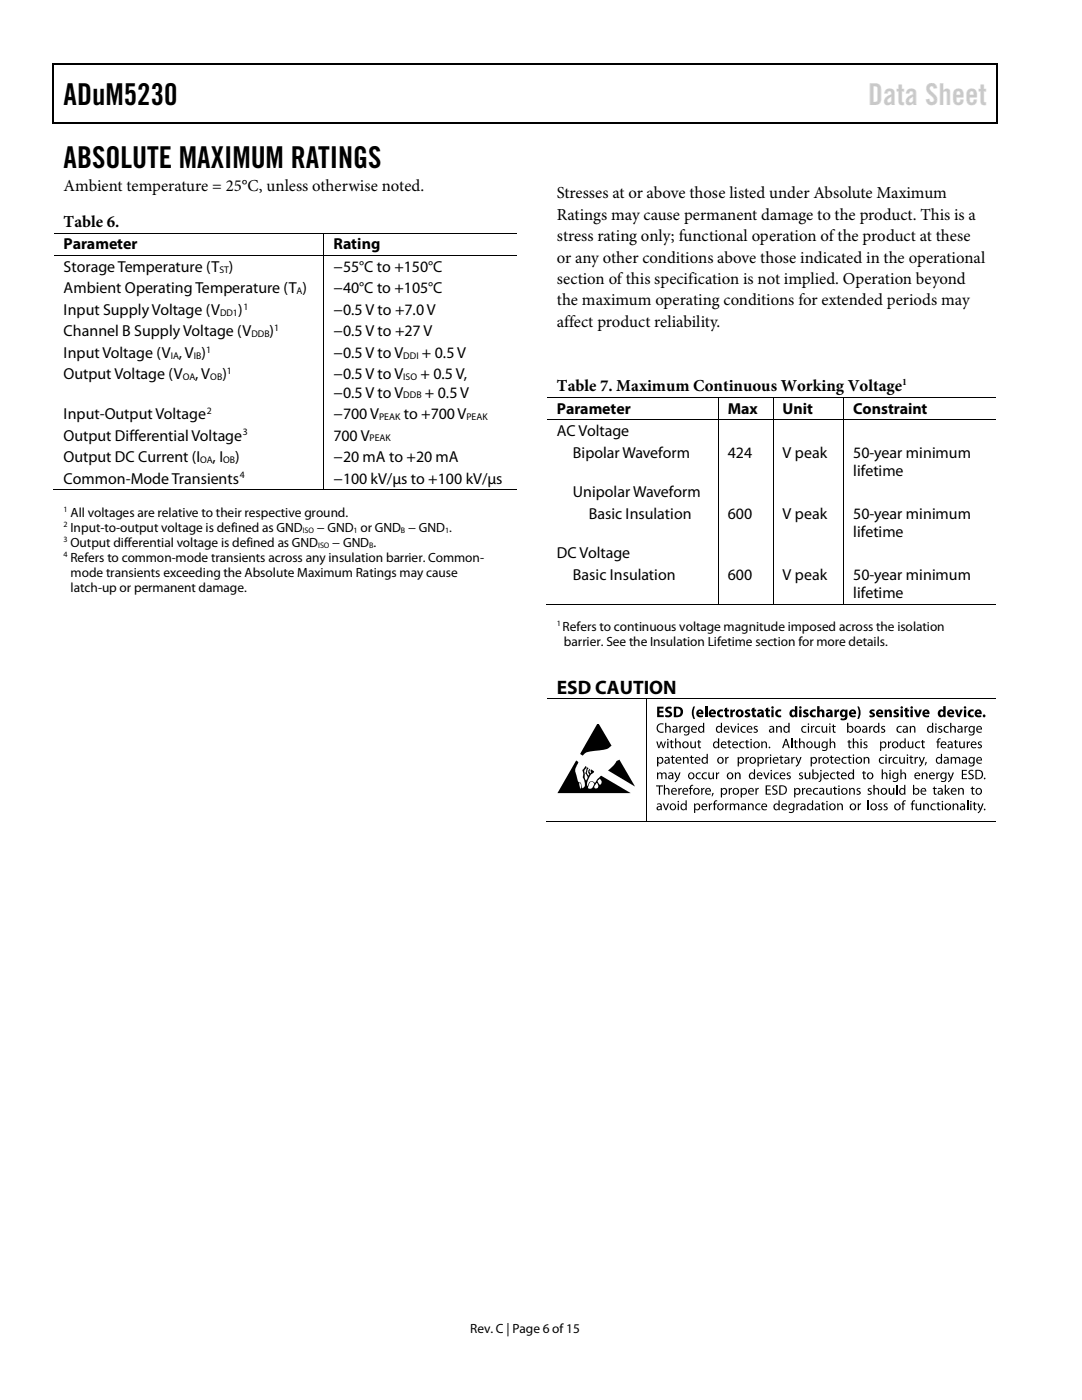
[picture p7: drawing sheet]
<svg xmlns="http://www.w3.org/2000/svg" width="216mm" height="279mm" viewBox="0 0 216 279" stroke-linecap="round" stroke-linejoin="round" font-family="sans-serif">
<defs><g id="words">
<g font-size="6">
<text x="12.7" y="20.9">ADuM5230</text>
<text x="12.7" y="33.6">ABSOLUTE MAXIMUM RATINGS</text>
</g>
<text font-size="6" fill="#cdcdcd" x="173.2" y="20.9">Data Sheet</text>
<text font-size="3.9" x="111.1" y="138.4">ESD CAUTION</text>
<g font-size="3.3">
<text x="12.7" y="38.1">Ambient temperature = 25°C, unless otherwise noted.</text>
<text x="111.1" y="39.5">Stresses at or above those listed under Absolute Maximum</text>
<text x="12.7" y="45.2">Table 6.</text>
<text x="111.1" y="43.8">Ratings may cause permanent damage to the product. This is a</text>
<text x="111.1" y="48.1">stress rating only; functional operation of the product at these</text>
<text x="111.1" y="52.4">or any other conditions above those indicated in the operational</text>
<text x="111.1" y="56.7">section of this specification is not implied. Operation beyond</text>
<text x="111.1" y="61">the maximum operating conditions for extended periods may</text>
<text x="111.1" y="65.2">affect product reliability.</text>
<text x="111.1" y="78">Table 7. Maximum Continuous Working Voltage</text>
</g>
<g font-size="3.2">
<text x="12.7" y="49.8">Parameter</text>
<text x="66.5" y="49.8">Rating</text>
<text x="12.7" y="54.3">Storage Temperature (T )</text>
<text x="12.7" y="58.5">Ambient Operating Temperature (T )</text>
<text x="66.5" y="54.3">−55°C to +150°C</text>
<text x="66.5" y="58.5">−40°C to +105°C</text>
<text x="12.7" y="62.9">Input Supply Voltage (V</text>
<text x="47.5" y="62.9">)</text>
<text x="66.5" y="62.9">−0.5V to +7.0V</text>
<text x="12.7" y="67.1">Channel B Supply Voltage (V</text>
<text x="12.7" y="71.5">Input Voltage (V , V )</text>
<text x="53.8" y="67.1">)</text>
<text x="66.5" y="67.1">−0.5V to +27V</text>
<text x="66.5" y="71.5">−0.5V to V</text>
<text x="84.2" y="71.5">+ 0.5V</text>
<text x="12.7" y="75.7">Output Voltage (V</text>
<text x="38.9" y="75.7">, V</text>
<text x="44.4" y="75.7">)</text>
<text x="66.5" y="75.7">−0.5V to V</text>
<text x="83.9" y="75.7">+ 0.5V,</text>
<text x="12.7" y="83.7">Input-Output Voltage</text>
<text x="66.5" y="79.3">−0.5 V to V</text>
<text x="66.5" y="83.7">−700V</text>
<text x="80.6" y="83.7">to +700 V</text>
<text x="84.8" y="79.3">+ 0.5V</text>
<text x="111.1" y="82.5">Parameter</text>
<text x="145.2" y="82.5">Max</text>
<text x="156.2" y="82.5">Unit</text>
<text x="170.3" y="82.5">Constraint</text>
<text x="12.7" y="87.9">Output DifferentialVoltage</text>
<text x="66.5" y="87.9">700 V</text>
<text x="111.1" y="87">AC Voltage</text>
<text x="12.7" y="92.2">Output DC Current (I</text>
<text x="42.4" y="92.2">, I</text>
<text x="46.9" y="92.2">)</text>
<text x="66.6" y="92.2">−20 mA to +20 mA</text>
<text x="114.3" y="91.4">Bipolar Waveform</text>
<text x="145.2" y="91.4">424</text>
<text x="156.2" y="91.4">V peak</text>
<text x="170.3" y="91.4">50-year minimum</text>
<text x="170.3" y="95">lifetime</text>
<text x="12.7" y="96.5">Common-Mode Transients</text>
<text x="66.5" y="96.5">−100 kV/µs to +100 kV/µs</text>
<text x="114.3" y="99.2">Unipolar Waveform</text>
<text x="117.5" y="103.5">Basic Insulation</text>
<text x="145.2" y="103.5">600</text>
<text x="156.2" y="103.5">V peak</text>
<text x="170.3" y="103.5">50-year minimum</text>
<text x="170.3" y="107.1">lifetime</text>
<text x="111.1" y="111.4">DC Voltage</text>
<text x="114.3" y="115.7">Basic Insulation</text>
<text x="145.2" y="115.7">600</text>
<text x="156.2" y="115.7">V peak</text>
<text x="170.3" y="115.7">50-year minimum</text>
<text x="170.3" y="119.3">lifetime</text>
</g>
<g font-size="2.7">
<text x="14.1" y="103.1">All voltages are relative to their respective ground.</text>
<text x="14.1" y="106.1">Input-to-output voltage is defined as GND</text>
<text x="63.2" y="106.1">− GND or GND − GND .</text>
<text x="14.1" y="109.1">Output differential voltage is defined as GND</text>
<text x="14.1" y="112.1">Refers to common-mode transients across any insulation barrier. Common-</text>
<text x="66.3" y="109.1">− GND .</text>
<text x="14.1" y="115.1">mode transients exceeding the Absolute Maximum Ratings may cause</text>
<text x="14.1" y="118.1">latch-up or permanent damage.</text>
<text x="112.3" y="125.9">Refers to continuous voltage magnitude imposed across the isolation</text>
<text x="112.5" y="128.9">barrier. See the Insulation Lifetime section for more details.</text>
<text x="93.8" y="266">Rev. C | Page 6 of15</text>
</g>
<g font-size="1.9">
<text x="43.8" y="54.4">ST</text>
<text x="59.2" y="58.7">A</text>
<text x="43.9" y="63">DD1</text>
<text x="48.6" y="61.8">1</text>
<text x="34.1" y="71.6">IA</text>
<text x="38.7" y="71.6">IB</text>
<text x="41.1" y="70.4">1</text>
<text x="50.2" y="67.3">DDB</text>
<text x="54.7" y="66.1">1</text>
<text x="80.5" y="71.6">DDI</text>
<text x="36.5" y="75.9">OA</text>
<text x="42" y="75.9">OB</text>
<text x="45.3" y="74.7">1</text>
<text x="80.5" y="75.9">ISO</text>
<text x="180" y="76.8">1</text>
<text x="41.3" y="82.6">2</text>
<text x="75.6" y="83.8">PEAK</text>
<text x="80.5" y="79.5">DDB</text>
<text x="93.1" y="83.8">PEAK</text>
<text x="48.5" y="86.9">3</text>
<text x="73.7" y="88.1">PEAK</text>
<text x="40" y="92.4">OA</text>
<text x="44.5" y="92.4">OB</text>
<text x="47.8" y="95.5">4</text>
</g>
<g font-size="1.6">
<text x="12.7" y="102.2">1</text>
<text x="12.7" y="105.2">2</text>
<text x="60.4" y="106.3">ISO</text>
<text x="70.6" y="106.3">1</text>
<text x="80" y="106.3">B</text>
<text x="88.8" y="106.3">1</text>
<text x="12.7" y="108.2">3</text>
<text x="12.7" y="111.2">4</text>
<text x="63.5" y="109.3">ISO</text>
<text x="73.7" y="109.3">B</text>
<text x="111.1" y="125">1</text>
</g>
</g></defs>
<g fill="#000">
<path d="M10.5 12.7h.3v1h-.3zM10.5 12.7h.3v.3h-.3zM133.3 12.7h.3v.3h-.3zM198.8 12.7h.2v1h-.2zM198.8 12.7h.2v.3h-.2zM10.5 24.4h.3v.2h-.3zM133.1 24.4h.2v.2h-.2zM198.8 24.4h.2v.2h-.2zM64.6 46.4h.1v.2h-.1zM64.6 51h.1v.1h-.1zM143.3 79.2h.1v.2h-.1zM154.2 79.2h.1v.2h-.1z"/>
<path d="M168.3 79.2h.2v.2h-.2zM64.6 97.7h.1v.2h-.1zM143.3 83.7h.1v.2h-.1zM154.2 83.7h.1v.2h-.1zM168.3 83.7h.2v.2h-.2zM128.8 139.4h.2v.2h-.2zM143.3 120.5h.1v.2h-.1zM154.2 120.5h.1v.2h-.1zM168.3 120.5h.2v.2h-.2zM119.3 144.5l2.7 4.3-.2 .2a3.7 3.7 0 0 1-2.7 .8l-.7 .1a2.23 2.23 0 0 0-2.1 .9l-.5-.3 2.9-5.2zM123 151.9l.6-.3 3.1 5.4-5.4-3.2 1.1-1zM131.1 154.2h.2v.2l.3-.2h.3l.2 .2 .3-.2h.4l.2 .5v.8h-.2l-.1-1-.2-.2-.3 .3v.9h-.3v-1l-.2-.2-.3 .3-.1 .9h-.2z"/>
<path d="M131.1 141h1.3v.4h-.8v.5h.8v.3h-.8v.5h.8v.4h-1.3zM131 148h.2l.3 1.1 .3-1.1h.2l.4 1.1 .3-1.1h.2l-.4 1.3h-.3l-.3-1.1-.3 1.1h-.2zM130.9 156.7h1.4v.3h-.6v1.6h-.2v-1.6h-.6zM131.3 144.6l.7-.3 .4 .1v.2a.76 .76 0 0 0-1.1 .7 .76 .76 0 0 0 1.1 .7v.2a.98 .98 0 0 1-1.2-.3 .98 .98 0 0 1 .1-1.3zM132.5 156.6h.2v.9l.4-.3 .4 .2 .1 1.2h-.3v-1l-.3-.2-.3 .3v.9h-.2zM132.7 144.3h.3v.8l.4-.2 .4 .2v1.1h-.2v-.9l-.3-.2-.3 .3v.8h-.3zM132.9 141.2l.6-.2 .5 .1-.1 .4h-.6l-.1 .1 .2 .2a.72 .72 0 0 1 .7 .9 .72 .72 0 0 1-1.1 .4l-.3-.1 .1-.4 .7 .1 .1-.2-.1-.2a.69 .69 0 0 1-.7-.3 .69 .69 0 0 1 .1-.8zM133.8 147.7h.3v.3h.3v.2h-.3v.9h.3l-.1 .2h-.3l-.1-.2-.1-.9h-.2v-.2h.2zM134.1 150.8h.2v.3h.3v.2h-.3v.9h.3l-.1 .2h-.2l-.2-.2v-.9h-.3v-.2h.3zM134.7 147.4h.2v.8l.5-.2 .4 .2v1.1h-.2v-.9l-.3-.3-.4 .4v.8h-.2zM134.5 154.2h.3l.4 1 .3-1h.3l-.7 1.6-.4 .3-.1-.2 .4-.4zM135.4 157.3h.2v.2l.4-.3v.3h-.2l-.2 .3v.8h-.2z"/>
<path d="M135.6 144.9h.2v.3l.4-.3v.2h-.2l-.2 .3v.8h-.2zM136.3 151.1h.2v.2l.1-.1a.49 .49 0 0 1 .7 .1l.1 1.1h-.2l-.1-1-.2-.2-.4 .3v.9h-.2zM137.8 156.7h.5v.1l-.3 .1-.1 .1v.3h.3v.2h-.3v1.1h-.2v-1.1h-.2v-.2h.2zM137.8 150.8h.3v.3h.3v.2h-.3v.9h.3v.2h-.2a.35 .35 0 0 1-.4-.4v-.7h-.2v-.2h.2zM138.4 141h.3a2.73 2.73 0 0 0 0 2.5 .71 .71 0 0 1-.6-.8v-.9zM137.7 148h.3v.9l.3 .2 .3-.2v-.9h.3v1.3h-.3v-.2v.1a.47 .47 0 0 1-.8-.1zM139.3 147.7h.2v.3h.4v.2h-.4l.1 .9h.3v.2h-.4l-.2-.2v-.9h-.2zM139 154.3l.5-.2 .3 .1v.2a.51 .51 0 0 0-.8 .5 .51 .51 0 0 0 .8 .4v.2a.7 .7 0 0 1-.9-.2 .7 .7 0 0 1 .1-1zM139.9 157.3h.2v.2l.5-.3v.3l-.4 .3v.8h-.3zM140.6 140.9h.5v2.2h-.5zM140.2 154.3l.5-.2 .4 .1-.1 .2a.51 .51 0 0 0-.7 .4 .51 .51 0 0 0 .7 .5l.1 .2a.71 .71 0 0 1-1-.2 .71 .71 0 0 1 .1-1zM142.1 158.3l.3-.1-.2 .7h-.2z"/>
<path d="M141.3 154.2h.3v.9l.3 .2 .3-.2v-.9h.3v1.3h-.2l-.1-.2-.1 .1a.47 .47 0 0 1-.7-.1zM142.8 154.2h.3v.2l.4-.3v.3h-.2l-.2 .3v.8h-.2zM143.3 141.8l.8-.2h.2l-.1 .4a.44 .44 0 0 0-.7 .4 .44 .44 0 0 0 .7 .3l.1 .4a.82 .82 0 0 1-1.1-.2 .82 .82 0 0 1 .1-1.1zM144.7 151.1h.2v.2l.5-.3v.3h-.3l-.1 .3v.8h-.3zM144.7 141.3l.4-.1v.4h.4v.4h-.4l.1 .7 .3 .1v.3h-.6l-.2-.2v-.9h-.2v-.4h.2zM145.4 157.3h.2v.2l.5-.3v.3l-.5 .3v.8h-.2zM145.3 147.7h.3v.3h.3v.2h-.3v.9h.3v.2l-.2 .1a.35 .35 0 0 1-.4-.5v-.7h-.2v-.2h.2zM145.7 141.6h.4v.3l.3-.3h.3v.4l-.3 .1-.2 .2v.8h-.5zM145.7 144.9h.3l.3 1.1 .4-1.1h.3l-.6 1.3h-.2zM146.6 154.2h.2l.1 .2v-.1a.5 .5 0 0 1 .8 .1l.1 1.1h-.3v-1l-.3-.2-.3 .3v.9h-.3zM147.7 148.2l.5-.2h.3v.2a.51 .51 0 0 0-.8 .5 .51 .51 0 0 0 .8 .4v.2a.7 .7 0 0 1-.9-.2 .7 .7 0 0 1 .1-.9zM148.8 141.7l.4-.1 .5 .1-.1 .3-.5-.1v.2a.56 .56 0 0 1 .6 .7 .56 .56 0 0 1-.8 .3h-.3l.1-.4 .4 .1 .2-.1-.5-.3a.43 .43 0 0 1 0-.7z"/>
<path d="M148.7 151.1h.3v.2l.2-.2 .2-.1v.3h-.2l-.2 .3v.8h-.2zM147.9 145.1l.6-.2h.3l-.1 .2a.51 .51 0 0 0-.7 .5 .51 .51 0 0 0 .7 .4l.1 .2a.71 .71 0 0 1-.9-.2 .71 .71 0 0 1 0-.9zM148.9 147.7h.2v.3h.4v.2h-.4l.1 .9h.3l-.1 .2h-.3l-.2-.2v-.9h-.2v-.2h.2zM150.4 145.1l.4-.2h.4l-.1 .2h-.4v.2l.2 .1a.41 .41 0 0 1 .3 .4 .41 .41 0 0 1-.2 .4l-.7-.1 .1-.1h.5v-.3l-.2-.1a.4 .4 0 0 1-.3-.5zM150.1 141.3l.5-.1v.4h.3v.4h-.3v.7l.3 .1v.3h-.5l-.3-.2v-.9h-.2v-.4h.2zM150.7 157.3h.2l.1 .2 .4-.3v.3h-.2l-.2 .3v.8h-.2zM151.9 148h.2v.2l.1-.1a.48 .48 0 0 1 .8 .1v1.1h-.2v-.9l-.3-.3-.3 .4v.8h-.3zM152.3 154.2h.3l.3 1.1 .4-1.1h.3l-.6 1.3h-.2zM152.7 151.1h.2v.2l.5-.3v.3h-.3l-.1 .3v.8h-.3zM152.8 141.3l.5-.1v.4h.3v.4h-.3v.7l.3 .1v.3h-.5l-.2-.2-.1-.9h-.2v-.4h.2zM153.4 149.1h.3v.2h-.3zM152.8 156.7h1v.2h-.8v.6h.7v.2h-.7v.7h.8v.2h-1z"/>
<path d="M154.2 157a.8 .8 0 0 1 .9-.2l-.1 .2h-.5a.27 .27 0 0 0-.2 .2 .27 .27 0 0 0 .2 .2 .64 .64 0 0 1 .6 .9 .64 .64 0 0 1-1.1 .2l.1-.2a.39 .39 0 0 0 .7 .1 .39 .39 0 0 0-.2-.6 .54 .54 0 0 1-.4-.8zM154.8 144.9h.3v.2l.1-.1a.49 .49 0 0 1 .7 .1l.1 1.1h-.2l-.1-.9-.3-.2-.3 .2v.9h-.2zM154.5 154.3l.6-.2 .3 .1-.1 .2a.51 .51 0 0 0-.7 .4 .51 .51 0 0 0 .7 .5l.1 .2a.71 .71 0 0 1-.9-.2 .71 .71 0 0 1 0-1zM154.9 141.8l.8-.2h.2l-.1 .4a.45 .45 0 0 0-.7 .4 .45 .45 0 0 0 .7 .3l.1 .4a.82 .82 0 0 1-1-.2 .82 .82 0 0 1 0-1.1zM155.7 150.8h.3v.3h.3v.2h-.3v.9h.3l-.1 .2h-.3l-.2-.2v-.9h-.2v-.2h.2zM157 154.3l.4-.2 .4 .1-.1 .2h-.4v.2l.2 .1a.4 .4 0 0 1 .3 .4 .4 .4 0 0 1-.2 .4l-.7-.1 .1-.1h.5v-.3l-.2-.1a.4 .4 0 0 1-.3-.6zM157.9 147.4h.2v1.9h-.2zM157.9 151.1h.2v.2l.5-.3v.3h-.3l-.1 .3-.1 .8h-.2zM158.6 147.7h.2v.3h.4v.2h-.4l.1 .9h.3v.2h-.4l-.2-.2v-.9h-.2v-.2h.2zM158.7 151.1h.3l.3 1 .4-1h.3l-.7 1.6-.5 .3v-.2a.45 .45 0 0 0 .4-.5zM159.4 147.4h.3v.8l.4-.2 .4 .2 .1 1.1h-.3v-.9l-.3-.3-.3 .3v.9h-.3zM159.5 154.3l.4-.2 .3 .1-.1 .2h-.4v.2l.2 .1a.41 .41 0 0 1 .3 .4 .41 .41 0 0 1-.2 .4l-.6-.1 .1-.1h.5v-.3l-.2-.1a.4 .4 0 0 1-.3-.6z"/>
<path d="M160 157.3h.2l.1 .2 .4-.3v.3h-.3l-.1 .3v.8h-.3zM160.4 141.7l.5-.1 .4 .1-.1 .3-.4-.1v.2a.56 .56 0 0 1 .6 .7 .56 .56 0 0 1-.9 .3h-.3l.1-.4 .4 .1 .2-.1-.5-.3a.43 .43 0 0 1 0-.7zM160.1 145.1l.5-.2h.3v.2a.51 .51 0 0 0-.8 .5 .51 .51 0 0 0 .8 .4v.2a.7 .7 0 0 1-.9-.2 .7 .7 0 0 1 .1-.9zM160.6 154.2h.2v.9l.3 .2 .3-.2v-.9h.3v1.3h-.2v-.2l-.1 .1a.47 .47 0 0 1-.8-.1zM161.8 144.9h.2l.1 .3 .4-.3v.2h-.2l-.2 .3v.8h-.3zM161.8 141.8l.8-.2h.2l-.1 .4a.45 .45 0 0 0-.7 .4 .45 .45 0 0 0 .7 .3l.1 .4a.82 .82 0 0 1-1.1-.2 .82 .82 0 0 1 .1-1.1zM163.1 140.9h.4v.9a.55 .55 0 0 1 .7-.2 .55 .55 0 0 1 .3 .6v.9h-.5v-1l-.2-.1-.3 .2v.9h-.4zM162.4 157.4l.5-.2 .3 .1v.2a.51 .51 0 0 0-.8 .5 .51 .51 0 0 0 .8 .4v.1a.71 .71 0 0 1-.9-.1 .71 .71 0 0 1 .1-1zM163.3 151.1h.2v.2l.5-.3v.3h-.3l-.1 .3v.8h-.3zM162.5 148h.2l.1 .9 .2 .2 .4-.2v-.9h.2v1.3h-.2v-.2l-.1 .1a.47 .47 0 0 1-.8-.1zM162.8 145.1l.5-.2h.4l-.1 .2a.51 .51 0 0 0-.7 .5 .51 .51 0 0 0 .7 .4l.1 .2a.7 .7 0 0 1-1-.2 .7 .7 0 0 1 .1-.9zM163.9 144.9h.3v.9l.3 .2 .3-.2v-.9h.3v1.3h-.2l-.1-.2-.1 .1a.46 .46 0 0 1-.7-.1z"/>
<path d="M165.6 147.4h.2v.8l.4-.2 .4 .2 .1 1.1h-.3v-.9l-.3-.3-.3 .4v.8h-.2zM164.8 157.3h.3v.9l.3 .2 .3-.3v-.8h.3v1.3h-.2l-.1-.2v.1a.46 .46 0 0 1-.8-.1zM165.8 150.8h.2v.3h.3v.2h-.3v.9h.3v.2h-.2a.35 .35 0 0 1-.3-.4v-.7h-.2v-.2h.2zM166.2 144.6h.2v.3h.4v.2h-.4l.1 .9h.2v.2h-.3l-.2-.2v-.9h-.2v-.2h.2zM166.5 141.6h.4v.3l.3-.3h.2v.4l-.2 .1-.2 .2v.8h-.5zM166.4 157h.3v.3h.3v.2h-.3v.9h.3v.2h-.4l-.2-.2v-.9h-.2zM165.8 154.3l.5-.2 .4 .1-.1 .2a.51 .51 0 0 0-.7 .5 .51 .51 0 0 0 .7 .4l.1 .2a.71 .71 0 0 1-1-.2 .71 .71 0 0 1 .1-1zM167 153.9h.3v.3h.3v.2h-.3v.9h.3l-.1 .2h-.3l-.1-.2-.1-.9h-.2v-.2h.2zM168.1 151.2l.5-.2 .4 .1-.1 .2a.51 .51 0 0 0-.8 .4 .51 .51 0 0 0 .8 .5v.2a.7 .7 0 0 1-.9-.2 .7 .7 0 0 1 .1-1zM169.4 157.3h.2l.1 .2 .1-.1a.48 .48 0 0 1 .7 0l.1 1.2h-.3v-1l-.3-.2-.3 .3v.9h-.3zM169.3 147.7h.2v.3h.4v.2h-.4l.1 .9h.3v.2h-.4l-.2-.2v-.9h-.2zM169.3 150.8h.3v.3h.3v.2h-.3v.9h.3l-.1 .2h-.3l-.2-.2v-.9h-.2v-.2h.2z"/>
<path d="M170.2 147.4h.2v.8l.4-.2 .4 .2 .1 1.1h-.2l-.1-.9-.3-.3-.3 .3v.9h-.2zM171 157.4l.4-.2 .3 .1-.1 .2h-.4v.2l.2 .1a.41 .41 0 0 1 .3 .4 .41 .41 0 0 1-.2 .4l-.6-.1v-.1h.4l.2-.2-.5-.4zM171 141a.71 .71 0 0 1 .7 .8v.9a.71 .71 0 0 1-.7 .8 2.73 2.73 0 0 0 0-2.5zM172.4 148.1l.3-.1h.4l-.1 .2h-.4v.2l.2 .1a.41 .41 0 0 1 .3 .4 .41 .41 0 0 1-.2 .4l-.6-.1v-.1h.5v-.3l-.2-.1a.4 .4 0 0 1-.2-.6zM172.3 151.1h.2l.1 .2v-.1a.5 .5 0 0 1 .8 .1l.1 1.1h-.3v-1l-.3-.2-.3 .3v.9h-.3zM172.2 153.9h.3v.3h.3v.2h-.3v.9h.3l-.1 .2h-.3l-.2-.2v-.9h-.2v-.2h.2zM173.1 159.7h.2v2h-.2zM173.2 157.4l.4-.2 .3 .1v.2h-.5v.2l.2 .1a.41 .41 0 0 1 .4 .4 .41 .41 0 0 1-.3 .4l-.6-.1 .1-.1h.3l.2-.2-.5-.4zM173.4 144.9h.3v.3l.4-.3v.2h-.2l-.2 .3v.8h-.3zM173.7 141.7l.4-.1 .4 .1v.3l-.5-.1v.2a.53 .53 0 0 1 .6 .6 .53 .53 0 0 1-.7 .5l-.4-.1v-.4l.4 .1 .2-.1-.4-.3a.42 .42 0 0 1 0-.7zM174.3 156.6h.2v.9l.5-.3 .3 .2 .1 1.2h-.2v-1l-.3-.2-.4 .3v.9h-.2zM175.9 145.1l.4-.2h.3l-.1 .2h-.4v.2l.2 .1a.41 .41 0 0 1 .3 .4 .41 .41 0 0 1-.2 .4l-.6-.1v-.1h.5l.1-.3-.2-.1a.39 .39 0 0 1-.3-.5z"/>
<path d="M175.9 153.5h.3v.9l.4-.3 .4 .3 .1 1.1h-.3v-1l-.3-.2-.3 .3v.9h-.3zM175.5 151.2l.6-.2 .3 .1-.1 .2a.51 .51 0 0 0-.7 .4 .51 .51 0 0 0 .7 .5l.1 .2a.7 .7 0 0 1-.9-.2 .7 .7 0 0 1 0-1zM176.5 141.6h.4v.2l.1-.1a.55 .55 0 0 1 .7-.1 .55 .55 0 0 1 .3 .6v.9h-.5v-1l-.2-.1-.3 .2v.9h-.5zM177.2 148h.2v.3l.4-.3v.2h-.2l-.2 .3v.8h-.2zM177.3 151.1h.2l.1 .2 .2-.2 .2-.1v.3h-.3l-.1 .3v.8h-.3zM178.5 141.7l.4-.1 .4 .1v.3l-.5-.1v.2a.53 .53 0 0 1 .6 .6 .53 .53 0 0 1-.7 .5l-.4-.1v-.4l.4 .1 .3-.1-.5-.3a.42 .42 0 0 1 0-.7zM177.3 157.3h.3v.9l.3 .2 .3-.3v-.8h.3v1.3h-.3v-.2l-.1 .1a.47 .47 0 0 1-.7-.1zM178.8 156.6h.3v2h-.3zM178.3 151.2l.5-.2 .3 .1v.2a.51 .51 0 0 0-.8 .4 .51 .51 0 0 0 .8 .5v.2a.7 .7 0 0 1-.9-.2 .7 .7 0 0 1 .1-1zM179.7 153.5h.2v.9l.4-.3 .4 .3 .1 1.1h-.3v-1l-.3-.2-.3 .3v.9h-.2zM179.1 145.1l.5-.2h.3v.2a.51 .51 0 0 0-.8 .5 .51 .51 0 0 0 .8 .4v.2a.71 .71 0 0 1-.9-.2 .71 .71 0 0 1 .1-.9zM179.4 151.1h.3v.9l.3 .2 .3-.2v-.9h.2l.1 1.3h-.2l-.1-.2-.1 .1a.46 .46 0 0 1-.7-.1z"/>
<path d="M180.6 141.3l.5-.1v.4h.3v.4h-.3v.7l.3 .1v.3h-.5l-.2-.2-.1-.9h-.2v-.4h.2zM181.5 144.9h.2l.1 .2v-.1a.48 .48 0 0 1 .8 .1l.1 1.1h-.3v-.9l-.3-.2-.3 .3v.8h-.3zM181.6 150.8h.3v.3h.3v.2h-.3v.9h.3v.2h-.3l-.2-.2-.1-.9h-.1zM181.1 148h.3v.9l.3 .2 .3-.2v-.9h.2v1.3h-.2v-.2l-.1 .1a.46 .46 0 0 1-.7-.1zM182.5 151.1h.2v.2l.5-.3v.3h-.3l-.1 .3-.1 .8h-.2zM182.4 141.6h.5l.3 1.1 .3-1.1h.5l-.6 1.5h-.5zM183.3 151.1h.3l.3 1 .4-1h.3l-.7 1.6-.5 .3v-.2a.45 .45 0 0 0 .4-.5zM182.7 148.2l.6-.2h.3l-.1 .2a.51 .51 0 0 0-.7 .5 .51 .51 0 0 0 .8 .4v.2a.71 .71 0 0 1-.9-.2 .71 .71 0 0 1 0-.9zM183.9 154.2h.2v.2l.1-.1a.49 .49 0 0 1 .8 .1l.1 1.1h-.3v-1l-.3-.2-.3 .3v.9h-.3zM184 147.7h.2v.3h.4v.2h-.4v.9h.3l.1 .2-.3 .1a.35 .35 0 0 1-.3-.5v-.7h-.2v-.2h.2zM184.7 152.1h.2l-.2 .6h-.2zM186.3 157h.3v.3h.3v.2h-.3v.9h.3v.2h-.4l-.2-.2v-.9h-.2z"/>
<path d="M186.8 154.2h.2l.1 .2 .4-.3v.3h-.2l-.2 .3v.8h-.3zM187.2 147.5l.5-.1v.2h-.3l-.1 .1v.3h.3v.2h-.3v1.1h-.3v-1.1h-.2v-.2h.2zM187.3 145.1l.4-.2h.3l-.1 .2h-.4v.2l.2 .1a.41 .41 0 0 1 .3 .4 .41 .41 0 0 1-.2 .4l-.6-.1v-.1h.5l.1-.3-.2-.1a.39 .39 0 0 1-.3-.5zM188.5 156.6h.3v1.3l.5-.6h.2l-.5 .5 .6 .8h-.3l-.4-.6-.1 .1v.5h-.3zM188.5 145.1l.5-.2h.3v.2a.51 .51 0 0 0-.8 .5 .51 .51 0 0 0 .8 .4v.2a.71 .71 0 0 1-.9-.2 .71 .71 0 0 1 .1-.9zM189.1 154.2h.3l.3 1 .4-1h.2l-.5 1.3-.6 .6v-.2l.4-.4zM189.6 144.3h.2v.8l.5-.2 .4 .2v1.1h-.2v-.9l-.3-.2-.4 .3v.8h-.2zM189.7 151.1h.2v.2l.3-.2h.3l.2 .2 .3-.2h.4l.2 .5v.8h-.2l-.1-1-.2-.2-.3 .3v.9h-.3v-1l-.2-.2-.4 .3v.9h-.2zM190.5 147.7h.3v.3h.3v.2h-.3v.9h.3v.2h-.4l-.1-.2-.1-.9h-.2v-.2h.2zM190.5 141.6h.5l.3 1.1 .3-1.1h.5l-.6 1.5h-.4zM191.2 157.3h.2v.2l.1-.1a.5 .5 0 0 1 .7 0l.1 1.2h-.2l-.1-1-.2-.2-.4 .3v.9h-.2zM192.4 144.9h.3v.3l.4-.3v.2l-.4 .3v.8h-.2z"/>
<path d="M191.4 148h.2v.9l.3 .2 .4-.2v-.9h.2v1.3h-.2v-.2l-.1 .1a.46 .46 0 0 1-.7-.1zM191.9 153.6h1v.2h-.7v.6h.7v.2h-.7v.7h.8v.2h-1.1zM192.9 148h.2v.3l.5-.3v.2h-.3l-.1 .3-.1 .8h-.2zM193 159.7h.2v2h-.2zM193.3 153.9a.77 .77 0 0 1 .9-.2v.2l-.4-.1-.3 .2 .1 .4a.64 .64 0 0 1 .7 .8 .64 .64 0 0 1-1.1 .2l.1-.2a.39 .39 0 0 0 .6 .1 .39 .39 0 0 0-.2-.6 .53 .53 0 0 1-.4-.8zM193.9 157h.2v.3h.4v.2h-.4l.1 .9h.3l-.1 .2h-.3l-.2-.2v-.9h-.2v-.2h.2zM193.3 141.8l.3-.2h.5h.2l-.1 .4a.44 .44 0 0 0-.6 .4 .44 .44 0 0 0 .6 .3l.1 .4a.82 .82 0 0 1-1-.2 .82 .82 0 0 1 0-1.1zM195.2 148.1l.4-.1h.3l-.1 .2h-.4v.2l.2 .1a.41 .41 0 0 1 .3 .4 .41 .41 0 0 1-.2 .4l-.6-.1v-.1l.4 .1 .2-.2-.6-.5zM196.4 155.2h.2v.3h-.2zM128.8 163.9h.2v.1h-.2zM132.2 160.4h.3l.4 1 .4-1h.2l-.5 1.3h-.2zM141.4 160.4h.2l.1 .2 .4-.3v.3h-.2l-.2 .3v.8h-.3z"/>
<path d="M142.6 159.8h.5v.1l-.3 .1-.1 .1v.3h.3v.1h-.3v1.2h-.3v-1.2h-.1v-.1h.1zM144.7 160.4h.2v.2l.2-.2 .3-.1v.3h-.3l-.1 .3v.8h-.3zM145.6 160.4h.2v.2l.3-.2h.3l.2 .2 .3-.2h.4l.2 .5v.8h-.2v-1l-.3-.2-.3 .2v1h-.3v-1l-.2-.2-.3 .3v.9h-.3zM149.2 160.4h.3v.2l.1-.1a.49 .49 0 0 1 .7 0l.1 1.2h-.3v-1l-.3-.2-.3 .3v.9h-.3zM150.9 160.5l.5-.2 .3 .1v.2a.51 .51 0 0 0-.8 .4 .51 .51 0 0 0 .8 .5v.1a.7 .7 0 0 1-.9-.1 .7 .7 0 0 1 .1-1zM158.9 160.4h.2v.2l.2-.2 .3-.1v.3h-.3l-.2 .3v.8h-.2zM164 160.1h.3v.3h.3v.1h-.3v.9l.3 .1-.1 .2h-.3l-.1-.2-.1-1h-.2v-.1h.2zM167 160.4h.3v.2l.1-.1a.5 .5 0 0 1 .7 0l.1 1.2h-.3v-1l-.3-.2-.3 .3v.9h-.2zM171.2 160.4h.2v.2l.4-.3v.3h-.2l-.2 .3v.8h-.2zM175.3 160.5l.4-.2 .3 .1v.2h-.5v.2l.2 .1a.4 .4 0 0 1 .4 .3 .4 .4 0 0 1-.3 .5l-.6-.1v-.2l.6 .1v-.3l-.2-.1a.4 .4 0 0 1-.3-.6zM176.4 160.5l.4-.2 .3 .1-.1 .2h-.4v.2l.2 .1a.41 .41 0 0 1 .3 .3 .41 .41 0 0 1-.2 .5l-.6-.1v-.2l.6 .1v-.3l-.2-.1a.4 .4 0 0 1-.3-.6zM180.2 159.8h.5v.1l-.3 .1-.1 .1v.3h.3v.1h-.3v1.2h-.3v-1.2h-.1v-.1h.1z"/>
<path d="M182.1 159.8h.5v.1l-.3 .1-.1 .1v.3h.3v.1h-.3v1.2h-.3v-1.2h-.2v-.1h.2zM182.7 160.4h.2l.1 .9 .2 .2 .4-.3v-.8h.2v1.3h-.2v-.2l-.1 .1a.46 .46 0 0 1-.7-.1zM184.2 160.4h.2v.2l.1-.1a.48 .48 0 0 1 .8 0v1.2h-.2v-1l-.3-.2-.3 .3v.9h-.3zM185.8 160.5l.6-.2 .3 .1-.1 .2a.51 .51 0 0 0-.7 .4 .51 .51 0 0 0 .8 .5v.1a.71 .71 0 0 1-.9-.1 .71 .71 0 0 1 0-1zM187.1 160.1h.2v.3h.4v.1h-.4v.9l.3 .1 .1 .2h-.3a.35 .35 0 0 1-.3-.4v-.8h-.2v-.1h.2zM190.1 160.4h.2v.2l.1-.1a.48 .48 0 0 1 .7 0l.1 1.2h-.2v-1l-.3-.2-.4 .3v.9h-.2zM194.3 160.1h.2v.3h.4v.1h-.4l.1 .9 .3 .1v.2h-.4l-.2-.2v-1h-.2v-.1h.2zM195 160.4h.3l.3 1 .4-1h.3l-.6 1.3-.5 .6-.1-.2 .4-.5zM196.4 161.4h.2v.3h-.2z"/>
<path d="M115 151.8l-3.8 6.5h14.6l-5.9-3.5-.7 .7-.5 .8-.1-.2a.71 .71 0 0 0-.8-.1 .71 .71 0 0 0-.5 .6l-.1 .3a2.83 2.83 0 0 1 1.3-2.7v-.3l-.6-.3v.6l-.1 .2-.2-.4 .1-.6-.3 .3v.5l.2 .3-.2 .3-.1-.2a.65 .65 0 0 1-.1-.9l.3-.4-.3-.1-.4 1 .2 .4a.7 .7 0 0 1-.1 1.1l-.2-.3v-1a.8 .8 0 0 1 .3-1.1l.1-.2-.3-.2-.6 .8 .2 .7-.1 .8 .3 .7a1.02 1.02 0 0 1-.4 1.4l-.4-1.1a.79 .79 0 0 1-.7-1l-.1-.4a2.11 2.11 0 0 1 .3-2.4 .42 .42 0 0 0-.3-.6zM115.6 156.3h.2l.1 .3 .1 .6-.2 .2zM117.8 156a.58 .58 0 0 1 .7 .4 .58 .58 0 0 1-.2 .7 .6 .6 0 0 1-1 .1l.2-.6zM119 156.3a.51 .51 0 0 1 .4 .7 .51 .51 0 0 1-.8 .2zM119.3 155.7l.4-.3a.68 .68 0 0 1 0 1.2l-.5-.7z"/>
<path d="M131.1 151.1h.2v.2a.61 .61 0 0 1 .9-.1 .61 .61 0 0 1 .1 .8 .54 .54 0 0 1-.4 .4 .54 .54 0 0 1-.5-.2v.8h-.3zM131.4 151.4a.49 .49 0 0 0 0 .6 .49 .49 0 0 0 .5 .2 .5 .5 0 0 0 .2-.6 .5 .5 0 0 0-.5-.3z"/>
<path d="M133.1 147.6a.15 .15 0 0 1 .3 0 .15 .15 0 0 1-.3 0zM133.1 148h.3v1.3h-.3z"/>
<path d="M132.7 151.2l.4-.2 .5 .3v1.1h-.2v-.1a.43 .43 0 0 1-.6 0 .43 .43 0 0 1 0-.6l.6-.1-.1-.2a.41 .41 0 0 0-.6-.1zM132.9 151.8v.4h.4l.1-.2v-.3z"/>
<path d="M134.1 157.4a.57 .57 0 0 1 .7-.1 .57 .57 0 0 1 .3 .7h-1a.53 .53 0 0 0 .9 .4v.1a.73 .73 0 0 1-.9-.1 .73 .73 0 0 1 0-1zM134.3 157.5l-.2 .3h.7l-.1-.3z"/>
<path d="M133.4 154.2l.4-.1 .5 .3 .1 1.1h-.3v-.2a.43 .43 0 0 1-.6 .2 .43 .43 0 0 1 0-.7l.6-.1v-.2a.41 .41 0 0 0-.6-.1zM133.6 154.9v.4h.4l.1-.2v-.3z"/>
<path d="M134.4 141.1a1.51 1.51 0 0 1 1.9 .6 1.24 1.24 0 0 1-1.7 1.4h-.2zM134.9 141.4v1.4a.71 .71 0 0 0 .9-.7 .71 .71 0 0 0-.9-.7z"/>
<path d="M135 151.3a.58 .58 0 0 1 .7-.2 .58 .58 0 0 1 .3 .7h-1l.3 .4h.6v.2a.73 .73 0 0 1-.9-.2 .73 .73 0 0 1 0-.9zM135.2 151.3l-.2 .3h.7l-.1-.3z"/>
<path d="M134.2 145l.2-.1a.57 .57 0 0 1 .8 .5v.8h-.2v-.1a.43 .43 0 0 1-.7 .1 .43 .43 0 0 1 0-.7l.6-.1v-.2a.41 .41 0 0 0-.6-.1zM134.5 145.7l-.1 .3h.4l.1-.2v-.3z"/>
<path d="M136.3 157.4a.58 .58 0 0 1 .7-.1 .58 .58 0 0 1 .3 .7h-.9l.2 .4h.6v.1a.73 .73 0 0 1-.9-.1 .73 .73 0 0 1 0-1zM136.6 157.5l-.2 .3h.7l-.1-.3z"/>
<path d="M136.1 148.7a.7 .7 0 0 1 1.4 0 .7 .7 0 0 1-1.4 0zM136.6 148.2a.5 .5 0 0 0-.2 .6 .5 .5 0 0 0 .6 .3 .49 .49 0 0 0 .2-.6 .49 .49 0 0 0-.6-.3z"/>
<path d="M136 160.5l.4-.2 .4 .2v-.8h.2v2h-.2v-.2a.61 .61 0 0 1-.8 .1 .61 .61 0 0 1-.2-.9zM136.2 160.6a.5 .5 0 0 0-.2 .6 .5 .5 0 0 0 .6 .3 .49 .49 0 0 0 .2-.6 .49 .49 0 0 0-.6-.3z"/>
<path d="M136.5 145a.52 .52 0 0 1 .9 .1v-.2h.2v.3a1.65 1.65 0 0 1-.2 1.4l-.5 .2-.4-.1v-.2l.2 .1a.47 .47 0 0 0 .5-.1 .47 .47 0 0 0 .2-.5 .63 .63 0 0 1-1 0 .63 .63 0 0 1 .1-1zM136.8 145.1a.49 .49 0 0 0-.2 .6 .49 .49 0 0 0 .5 .3 .48 .48 0 0 0 .2-.6 .48 .48 0 0 0-.5-.3z"/>
<path d="M137.3 154.9a.69 .69 0 0 1 1.3 0 .69 .69 0 0 1-1.3 0zM137.7 154.4a.5 .5 0 0 0-.2 .6 .5 .5 0 0 0 .6 .3 .49 .49 0 0 0 .2-.7 .49 .49 0 0 0-.6-.2z"/>
<path d="M138.1 145.1a.57 .57 0 0 1 .7-.2 .57 .57 0 0 1 .3 .7h-1l.3 .4h.5l.1 .2a.73 .73 0 0 1-1-.2 .73 .73 0 0 1 .1-.9zM138.3 145.1l-.2 .3h.7l-.1-.3z"/>
<path d="M138.8 151.3a.57 .57 0 0 1 .7-.2 .57 .57 0 0 1 .3 .7h-1l.3 .4h.6v.2a.73 .73 0 0 1-.9-.2 .73 .73 0 0 1 0-.9zM139 151.3l-.2 .3h.7l-.1-.3z"/>
<path d="M138.3 157.9a.7 .7 0 0 1 1.4 0 .7 .7 0 0 1-1.4 0zM138.7 157.5a.5 .5 0 0 0-.1 .6 .5 .5 0 0 0 .6 .3 .49 .49 0 0 0 .1-.7 .49 .49 0 0 0-.6-.2z"/>
<path d="M139.1 141.8a.72 .72 0 0 1 .9-.1 .72 .72 0 0 1 .3 .8h-.9a.54 .54 0 0 0 .8 .2l.1 .4a.86 .86 0 0 1-1.1-.2 .86 .86 0 0 1-.1-1.1zM139.5 141.9l-.1 .3h.5l-.1-.3z"/>
<path d="M139.5 145.1l.4-.2 .4 .2v-.8h.2v1.9h-.2v-.2a.61 .61 0 0 1-.8 .1 .61 .61 0 0 1-.2-.8zM139.7 145.1a.5 .5 0 0 0-.2 .6 .5 .5 0 0 0 .6 .3l.1-.1a.49 .49 0 0 0 .1-.6 .49 .49 0 0 0-.6-.2z"/>
<path d="M140.9 157.4a.57 .57 0 0 1 .7-.1 .57 .57 0 0 1 .3 .7h-1l.3 .4h.5l.1 .1a.73 .73 0 0 1-1-.1 .73 .73 0 0 1 .1-1zM141.1 157.5l-.2 .3h.7l-.1-.3z"/>
<path d="M140.2 151.2l.4-.2 .4 .2v-.8h.2v2h-.2v-.2a.61 .61 0 0 1-.8 .1 .61 .61 0 0 1-.2-.8zM140.4 151.3a.5 .5 0 0 0-.2 .6 .5 .5 0 0 0 .6 .3 .49 .49 0 0 0 .2-.6 .49 .49 0 0 0-.6-.3z"/>
<path d="M141.6 141.8a.72 .72 0 0 1 .9-.1 .72 .72 0 0 1 .3 .8h-.9l.2 .3 .6-.1 .1 .4a.86 .86 0 0 1-1.1-.2 .86 .86 0 0 1-.1-1.1zM142 141.9l-.1 .3h.5l-.1-.3z"/>
<path d="M142.4 148.1l.4-.1 .5 .1v-.7h.2v1.9h-.2v-.2a.61 .61 0 0 1-.9 .1 .61 .61 0 0 1-.1-.8zM142.7 148.2a.5 .5 0 0 0-.2 .6 .5 .5 0 0 0 .6 .3 .5 .5 0 0 0 .1-.6 .5 .5 0 0 0-.5-.3z"/>
<path d="M143.1 151.8a.7 .7 0 0 1 1.4 0 .7 .7 0 0 1-1.4 0zM143.5 151.3a.49 .49 0 0 0-.1 .6 .49 .49 0 0 0 .6 .3 .49 .49 0 0 0 .1-.6 .49 .49 0 0 0-.6-.3z"/>
<path d="M143.8 157.3h.3v.2a.63 .63 0 0 1 .8 0 .63 .63 0 0 1 0 .9 .63 .63 0 0 1-.8 0v.7h-.3zM144.2 157.6a.44 .44 0 0 0 0 .6 .44 .44 0 0 0 .6 0 .48 .48 0 0 0 0-.5 .48 .48 0 0 0-.5-.2z"/>
<path d="M144 148.2a.57 .57 0 0 1 .7-.2 .57 .57 0 0 1 .3 .7h-.9l.2 .4h.6v.2a.73 .73 0 0 1-.9-.2 .73 .73 0 0 1 0-.9zM144.2 148.2l-.1 .3h.7l-.2-.3z"/>
<path d="M143 145.1l.4-.2 .4 .2v-.8h.3v1.9h-.2v-.2a.61 .61 0 0 1-.9 .1 .61 .61 0 0 1-.1-.8zM143.3 145.1a.5 .5 0 0 0-.2 .6 .5 .5 0 0 0 .5 .3 .5 .5 0 0 0 .2-.6 .5 .5 0 0 0-.5-.3z"/>
<path d="M144.6 145.1a.57 .57 0 0 1 .7-.2 .57 .57 0 0 1 .3 .7h-1l.3 .4h.6v.2a.73 .73 0 0 1-1-.2 .73 .73 0 0 1 .1-.9zM144.8 145.1l-.2 .3h.7l-.1-.3z"/>
<path d="M145 154.8a.7 .7 0 0 1 1.4 0 .7 .7 0 0 1-1.4 0zM145.4 154.4a.5 .5 0 0 0-.1 .6 .5 .5 0 0 0 .6 .3 .49 .49 0 0 0 .2-.7 .49 .49 0 0 0-.7-.2z"/>
<path d="M146.3 148.2a.57 .57 0 0 1 .7-.2 .57 .57 0 0 1 .3 .7h-1a.53 .53 0 0 0 .9 .4v.2a.73 .73 0 0 1-1-.2 .73 .73 0 0 1 .1-.9zM146.5 148.2l-.2 .3h.7l-.1-.3z"/>
<path d="M146.2 157.9a.69 .69 0 0 1 1.3 0 .69 .69 0 0 1-1.3 0zM146.6 157.5a.5 .5 0 0 0-.2 .6 .5 .5 0 0 0 .6 .3 .5 .5 0 0 0 .2-.7 .5 .5 0 0 0-.6-.2z"/>
<path d="M147.2 151.1h.2v.2a.62 .62 0 0 1 .9-.1 .62 .62 0 0 1 .1 .8 .56 .56 0 0 1-1 .2v.8h-.2zM147.5 151.4a.49 .49 0 0 0 0 .6 .49 .49 0 0 0 .5 .2 .5 .5 0 0 0 .2-.6 .5 .5 0 0 0-.5-.3z"/>
<path d="M147.2 144.4h.2v.2h-.2zM147.2 144.9h.2v1.3h-.2z"/>
<path d="M146.8 142.4a.81 .81 0 0 1 1.6 0 .81 .81 0 0 1-1.6 0zM147.4 142l-.1 .2a.47 .47 0 0 0 .3 .6 .43 .43 0 0 0 .3-.5 .43 .43 0 0 0-.5-.3z"/>
<path d="M147.8 157.3h.2v.2a.61 .61 0 0 1 .9-.1 .61 .61 0 0 1 .1 .8 .55 .55 0 0 1-.4 .4 .55 .55 0 0 1-.6-.2v.7h-.2zM148.1 157.6a.49 .49 0 0 0 0 .5 .49 .49 0 0 0 .5 .3 .5 .5 0 0 0 .2-.6 .5 .5 0 0 0-.5-.3z"/>
<path d="M149.1 145.1a.57 .57 0 0 1 .7-.2 .57 .57 0 0 1 .3 .7h-.9l.2 .4h.6l.1 .2a.73 .73 0 0 1-1-.2 .73 .73 0 0 1 0-.9zM149.4 145.1l-.2 .3h.7l-.1-.3z"/>
<path d="M149.4 157.4a.57 .57 0 0 1 .7-.1 .57 .57 0 0 1 .3 .7h-.9l.2 .4h.6l.1 .1a.73 .73 0 0 1-1-.1 .73 .73 0 0 1 0-1zM149.7 157.5l-.2 .3h.7l-.1-.3z"/>
<path d="M149.7 147.6a.15 .15 0 0 1 .3 0 .15 .15 0 0 1-.3 0zM149.8 148h.2v1.3h-.2z"/>
<path d="M149.5 151.8a.7 .7 0 0 1 1.4 0 .7 .7 0 0 1-1.4 0zM150 151.3a.5 .5 0 0 0-.2 .6 .5 .5 0 0 0 .6 .3 .49 .49 0 0 0 .2-.7 .49 .49 0 0 0-.6-.2z"/>
<path d="M149.6 154.3l.4-.2 .4 .2v-.8h.3v2h-.2l-.1-.2a.61 .61 0 0 1-.8 .1 .61 .61 0 0 1-.1-.8zM149.9 154.4a.5 .5 0 0 0-.2 .6 .5 .5 0 0 0 .5 .3 .5 .5 0 0 0 .2-.6 .5 .5 0 0 0-.5-.3z"/>
<path d="M150.3 148.7a.7 .7 0 0 1 1.4 0 .7 .7 0 0 1-1.4 0zM150.7 148.2a.5 .5 0 0 0-.1 .6 .5 .5 0 0 0 .6 .3 .5 .5 0 0 0 .1-.6 .5 .5 0 0 0-.6-.3z"/>
<path d="M151.1 151.1h.3v.2a.63 .63 0 0 1 .8 0 .63 .63 0 0 1 .1 .9 .63 .63 0 0 1-.9 0v.8h-.2zM151.5 151.4a.44 .44 0 0 0 0 .6 .44 .44 0 0 0 .6 0 .48 .48 0 0 0 0-.5 .48 .48 0 0 0-.5-.2z"/>
<path d="M151.2 154.4a.57 .57 0 0 1 .7-.2 .57 .57 0 0 1 .3 .7h-1a.53 .53 0 0 0 .8 .4l.1 .2a.73 .73 0 0 1-1-.2 .73 .73 0 0 1 .1-.9zM151.4 154.4l-.2 .3h.7l-.1-.3z"/>
<path d="M151.2 141.7l.3-.1a.65 .65 0 0 1 .9 .6l.1 .9h-.5v-.1a.5 .5 0 0 1-.8 0 .5 .5 0 0 1 .1-.7l.6-.3-.2-.1-.5 .1zM151.6 142.5l-.1 .1 .2 .2 .3-.2v-.2z"/>
<path d="M153.7 150.6h.2v.2h-.3zM153.6 151.1h.3v1.3h-.3z"/>
<path d="M153.8 153.7h.2v.2h-.2zM153.8 154.2h.2v1.3h-.2z"/>
<path d="M154 141h.3v.4h-.3zM153.9 141.6h.5v1.5h-.5z"/>
<path d="M154.4 151.3a.58 .58 0 0 1 .7-.2 .58 .58 0 0 1 .3 .7h-1a.52 .52 0 0 0 .9 .4v.2a.73 .73 0 0 1-1-.2 .73 .73 0 0 1 .1-.9zM154.6 151.3l-.2 .3h.7l-.1-.3z"/>
<path d="M153.5 145l.5-.1 .4 .2 .1 1.1h-.2v-.1a.43 .43 0 0 1-.7 .1 .43 .43 0 0 1 0-.7l.6-.1v-.2a.42 .42 0 0 0-.6-.1zM153.8 145.7l-.1 .3h.5v-.5z"/>
<path d="M155.5 156.8a1.02 1.02 0 0 1 1.4 .3 1.02 1.02 0 0 1-.4 1.4l-1 .1zM155.7 156.9v1.5a.78 .78 0 0 0 1.1-.7 .78 .78 0 0 0-1.1-.8z"/>
<path d="M154.5 160.5l.4-.2 .4 .2v-.8h.3v2h-.2v-.2a.61 .61 0 0 1-.9 .1 .61 .61 0 0 1-.1-.9zM154.8 160.6a.5 .5 0 0 0-.2 .6 .5 .5 0 0 0 .5 .3 .5 .5 0 0 0 .2-.6 .5 .5 0 0 0-.5-.3z"/>
<path d="M155.7 154.4a.57 .57 0 0 1 .7-.2 .57 .57 0 0 1 .3 .7h-.9l.2 .4h.6l.1 .2a.73 .73 0 0 1-1-.2 .73 .73 0 0 1 0-.9zM156 154.4l-.2 .3h.7l-.1-.3z"/>
<path d="M156.7 147.5h.3l.6 1.8h-.2l-.2-.6h-.7l-.2 .6h-.2zM156.8 147.7l-.3 .9h.6z"/>
<path d="M156.6 151.2l.4-.2 .5 .3v1.1h-.2v-.1a.42 .42 0 0 1-.6 0 .42 .42 0 0 1 0-.6l.6-.1v-.2a.42 .42 0 0 0-.7-.1zM156.8 151.8v.4h.3l.2-.2v-.3z"/>
<path d="M156.5 145.1l.4-.2 .4 .2v-.8h.3v1.9h-.3v-.2a.61 .61 0 0 1-.8 .1 .61 .61 0 0 1-.2-.8zM156.7 145.1a.5 .5 0 0 0-.2 .6 .5 .5 0 0 0 .6 .3 .5 .5 0 0 0 .2-.6 .5 .5 0 0 0-.6-.3z"/>
<path d="M158.4 157.3h.3v.2a.63 .63 0 0 1 .8 0 .63 .63 0 0 1 .1 .9 .63 .63 0 0 1-.9 0v.7h-.2zM158.8 157.6a.44 .44 0 0 0 0 .6 .44 .44 0 0 0 .6 0 .48 .48 0 0 0 0-.5 .48 .48 0 0 0-.5-.2z"/>
<path d="M157.7 141.8l.5-.2 .4 .1v-.8h.5v2.2h-.4v-.2a.69 .69 0 0 1-1 .1 .69 .69 0 0 1-.1-1zM158.1 142a.41 .41 0 0 0-.1 .5 .41 .41 0 0 0 .5 .2 .42 .42 0 0 0 .1-.5 .42 .42 0 0 0-.5-.2z"/>
<path d="M159.5 141h.4v.4h-.4zM159.5 141.6h.4v1.5h-.4z"/>
<path d="M161 157.4a.57 .57 0 0 1 .7-.1 .57 .57 0 0 1 .3 .7h-1l.3 .4h.6v.1a.73 .73 0 0 1-.9-.1 .73 .73 0 0 1 0-1zM161.2 157.5l-.2 .3h.8l-.2-.3z"/>
<path d="M161.2 144.5a.15 .15 0 0 1 .3 0 .15 .15 0 0 1-.3 0zM161.2 144.9h.2v1.3h-.2z"/>
<path d="M160.9 148.7a.69 .69 0 0 1 1.3 0 .69 .69 0 0 1-1.3 0zM161.3 148.2a.5 .5 0 0 0-.2 .6 .5 .5 0 0 0 .6 .3 .5 .5 0 0 0 .2-.7 .5 .5 0 0 0-.6-.2z"/>
<path d="M161.7 151.1h.3v.2a.63 .63 0 0 1 .8 0 .63 .63 0 0 1 .1 .9 .63 .63 0 0 1-.9 0v.8h-.2zM162.1 151.4a.44 .44 0 0 0 0 .6 .44 .44 0 0 0 .6 0 .48 .48 0 0 0 0-.5 .48 .48 0 0 0-.5-.2z"/>
<path d="M162.1 153.5h.2v.9a.61 .61 0 0 1 .9-.1 .61 .61 0 0 1 .1 .8 .55 .55 0 0 1-.5 .4 .55 .55 0 0 1-.5-.2v.2h-.2zM162.4 154.5a.49 .49 0 0 0-.1 .6 .49 .49 0 0 0 .6 .2 .5 .5 0 0 0 .2-.6 .5 .5 0 0 0-.5-.3z"/>
<path d="M161.2 160.5l.4-.2 .4 .2v-.8h.3v2h-.2l-.1-.2a.61 .61 0 0 1-.8 .1 .61 .61 0 0 1-.1-.9zM161.4 160.6a.5 .5 0 0 0-.1 .6 .5 .5 0 0 0 .5 .3 .5 .5 0 0 0 .2-.6 .5 .5 0 0 0-.6-.3z"/>
<path d="M163.7 154.2h.2v1.4l-.1 .3-.4 .2-.1-.2 .3-.1 .1-.3zM163.7 153.7h.2v.2h-.2z"/>
<path d="M163.5 157.3h.1a.57 .57 0 0 1 .9 .5v.8h-.2l-.1-.2a.43 .43 0 0 1-.6 .2 .43 .43 0 0 1 0-.7l.6-.1v-.2a.41 .41 0 0 0-.6-.1zM163.7 158v.4h.4l.1-.2v-.3z"/>
<path d="M164.4 154.4a.57 .57 0 0 1 .7-.2 .57 .57 0 0 1 .3 .7h-.9l.2 .4h.6v.2a.73 .73 0 0 1-.9-.2 .73 .73 0 0 1 0-.9zM164.6 154.4l-.1 .3h.7l-.1-.3z"/>
<path d="M164.1 151.8a.68 .68 0 0 1 1.3 0 .68 .68 0 0 1-1.3 0zM164.5 151.3a.5 .5 0 0 0-.1 .6 .5 .5 0 0 0 .6 .3 .5 .5 0 0 0 .1-.7 .5 .5 0 0 0-.6-.2z"/>
<path d="M164.1 148.1a.52 .52 0 0 1 .8 .1v-.2h.3l-.1 .3a1.65 1.65 0 0 1-.2 1.4l-.4 .2-.5-.1 .1-.2h.6l.2-.5a.63 .63 0 0 1-.9 0 .63 .63 0 0 1 .1-1zM164.3 148.2a.49 .49 0 0 0-.2 .6 .49 .49 0 0 0 .6 .3 .48 .48 0 0 0 .2-.6 .48 .48 0 0 0-.6-.3z"/>
<path d="M165.5 144.4h.2v.2h-.2zM165.5 144.9h.2v1.3h-.2z"/>
<path d="M164.9 141.7l.3-.1a.66 .66 0 0 1 .9 .6l.1 .9h-.5v-.1a.52 .52 0 0 1-.9-.1 .52 .52 0 0 1 .5-.8l.3-.1-.2-.1-.4 .1zM165.3 142.5v.3h.1l.3-.2v-.2z"/>
<path d="M166.7 151.3a.57 .57 0 0 1 .7-.2 .57 .57 0 0 1 .3 .7h-1a.53 .53 0 0 0 .9 .4v.2a.73 .73 0 0 1-.9-.2 .73 .73 0 0 1 0-.9zM166.9 151.3l-.1 .3h.6l-.1-.3z"/>
<path d="M167.3 156.9a.15 .15 0 0 1 .3 0 .15 .15 0 0 1-.3 0zM167.3 157.3h.2v1.3h-.2z"/>
<path d="M168 154.4a.57 .57 0 0 1 .7-.2 .57 .57 0 0 1 .3 .7h-1a.53 .53 0 0 0 .8 .4l.1 .2a.73 .73 0 0 1-1-.2 .73 .73 0 0 1 .1-.9zM168.2 154.4l-.2 .3h.7l-.1-.3z"/>
<path d="M167.8 158a.7 .7 0 0 1 1.4 0 .7 .7 0 0 1-1.4 0zM168.2 157.5a.5 .5 0 0 0-.1 .6 .5 .5 0 0 0 .6 .3 .5 .5 0 0 0 .2-.7 .5 .5 0 0 0-.7-.2z"/>
<path d="M169 144.3h.3v.8a.61 .61 0 0 1 .8-.1 .61 .61 0 0 1 .1 .8 .55 .55 0 0 1-.4 .4 .55 .55 0 0 1-.6-.2v.2h-.2zM169.4 145.2a.49 .49 0 0 0-.1 .6 .49 .49 0 0 0 .6 .2 .5 .5 0 0 0 .2-.6 .5 .5 0 0 0-.6-.3z"/>
<path d="M167.8 141.8a.58 .58 0 0 1 .9 0v-.2h.4v.5a1.74 1.74 0 0 1-.2 1.5l-.7 .2-.5-.1 .1-.4 .3 .1a.41 .41 0 0 0 .4-.1 .41 .41 0 0 0 .1-.4 .67 .67 0 0 1-.9 0 .67 .67 0 0 1-.1-.9zM168.2 142l-.1 .1a.44 .44 0 0 0 .3 .7 .4 .4 0 0 0 .3-.5 .4 .4 0 0 0-.5-.3z"/>
<path d="M169.6 141.8a.71 .71 0 0 1 .9-.2 .71 .71 0 0 1 .3 .9h-1a.54 .54 0 0 0 .9 .2v.4a.86 .86 0 0 1-1.1-.2 .86 .86 0 0 1 0-1.1zM170 141.9l-.2 .3h.6l-.1-.3z"/>
<path d="M170.1 150.7a.15 .15 0 0 1 .3 0 .15 .15 0 0 1-.3 0zM170.2 151.1h.2v1.3h-.2z"/>
<path d="M169.3 154.3l.5-.2 .4 .2v-.8h.2v2h-.2v-.2a.61 .61 0 0 1-.9 .1 .61 .61 0 0 1-.1-.8zM169.6 154.4a.5 .5 0 0 0-.2 .6 .5 .5 0 0 0 .6 .3 .5 .5 0 0 0 .2-.6 .5 .5 0 0 0-.6-.3z"/>
<path d="M170.5 145.6a.68 .68 0 0 1 1.3 0 .68 .68 0 0 1-1.3 0zM170.9 145.1a.5 .5 0 0 0-.1 .6 .5 .5 0 0 0 .6 .3 .5 .5 0 0 0 .1-.6 .5 .5 0 0 0-.6-.3z"/>
<path d="M170.7 151.8a.7 .7 0 0 1 1.4 0 .7 .7 0 0 1-1.4 0zM171.1 151.3a.5 .5 0 0 0-.1 .6 .5 .5 0 0 0 .6 .3 .5 .5 0 0 0 .2-.7 .5 .5 0 0 0-.7-.2z"/>
<path d="M171.7 147.6a.15 .15 0 0 1 .3 0 .15 .15 0 0 1-.3 0zM171.7 148h.3v1.3h-.3z"/>
<path d="M172.1 145l.4-.1 .5 .2 .1 1.1h-.2l-.1-.1a.43 .43 0 0 1-.6 .1 .43 .43 0 0 1 0-.7l.6-.1v-.2a.4 .4 0 0 0-.6-.1zM172.3 145.7v.3h.3l.2-.2v-.3z"/>
<path d="M172.9 154.8a.7 .7 0 0 1 1.4 0 .7 .7 0 0 1-1.4 0zM173.4 154.4a.5 .5 0 0 0-.2 .6 .5 .5 0 0 0 .6 .3 .49 .49 0 0 0 .2-.7 .49 .49 0 0 0-.6-.2z"/>
<path d="M175 141.8a.71 .71 0 0 1 .9-.2 .71 .71 0 0 1 .3 .9h-1a.54 .54 0 0 0 .9 .2l.1 .4a.86 .86 0 0 1-1.2-.2 .86 .86 0 0 1 0-1.1zM175.4 141.9l-.2 .3h.6l-.1-.3z"/>
<path d="M174.4 145.1l.4-.2 .4 .2v-.8h.3v1.9h-.2l-.1-.2a.61 .61 0 0 1-.8 .1 .61 .61 0 0 1-.1-.8zM174.7 145.1a.5 .5 0 0 0-.2 .6 .5 .5 0 0 0 .5 .3 .5 .5 0 0 0 .2-.6 .5 .5 0 0 0-.5-.3z"/>
<path d="M175.6 148h.2v.2a.62 .62 0 0 1 .9-.1 .62 .62 0 0 1 .1 .8 .56 .56 0 0 1-1 .2v.8h-.2zM175.9 148.3a.45 .45 0 0 0 0 .6 .45 .45 0 0 0 .7 0 .48 .48 0 0 0 0-.5 .48 .48 0 0 0-.5-.2z"/>
<path d="M175.7 157.9a.7 .7 0 0 1 1.4 0 .7 .7 0 0 1-1.4 0zM176.1 157.5a.5 .5 0 0 0-.1 .6 .5 .5 0 0 0 .6 .3 .5 .5 0 0 0 .2-.7 .5 .5 0 0 0-.7-.2z"/>
<path d="M176.6 150.7a.15 .15 0 0 1 .3 0 .15 .15 0 0 1-.3 0zM176.7 151.1h.2v1.3h-.2z"/>
<path d="M177.4 153.8a.15 .15 0 0 1 .3 0 .15 .15 0 0 1-.3 0zM177.5 154.2h.2v1.3h-.2z"/>
<path d="M177.9 148.7a.7 .7 0 0 1 1.4 0 .7 .7 0 0 1-1.4 0zM178.4 148.2a.5 .5 0 0 0-.2 .6 .5 .5 0 0 0 .6 .3 .5 .5 0 0 0 .2-.6 .5 .5 0 0 0-.6-.3z"/>
<path d="M178.2 154.3a.52 .52 0 0 1 .8 .1l.1-.2h.2v.3a1.65 1.65 0 0 1-.2 1.4l-.5 .2-.5-.1 .1-.2h.6l.2-.5a.63 .63 0 0 1-.9 0 .63 .63 0 0 1 .1-1zM178.5 154.4a.49 .49 0 0 0-.2 .6 .49 .49 0 0 0 .5 .3 .48 .48 0 0 0 .2-.6 .48 .48 0 0 0-.5-.3z"/>
<path d="M179.7 141h.4v.4h-.4zM179.7 141.6h.5v1.5h-.5z"/>
<path d="M179.6 157.4l.4-.2 .4 .2v-.8h.3v2h-.3v-.2a.61 .61 0 0 1-.8 .1 .61 .61 0 0 1-.1-.8zM179.8 157.5a.5 .5 0 0 0-.2 .6 .5 .5 0 0 0 .6 .3 .49 .49 0 0 0 .2-.6 .49 .49 0 0 0-.6-.3z"/>
<path d="M179.6 148.1l.5-.1 .4 .1v-.7h.2v1.9h-.2v-.2a.61 .61 0 0 1-.8 .1 .61 .61 0 0 1-.2-.8zM179.9 148.2a.5 .5 0 0 0-.2 .6 .5 .5 0 0 0 .6 .3l.1-.1a.49 .49 0 0 0 .1-.6 .49 .49 0 0 0-.6-.2z"/>
<path d="M181 150.6h.2v.2h-.2zM181 151.1h.2v1.3h-.2z"/>
<path d="M180.2 145l.4-.1 .5 .2 .1 1.1h-.3v-.1a.43 .43 0 0 1-.7 .1 .43 .43 0 0 1 .1-.7l.6-.1v-.2a.41 .41 0 0 0-.7-.1zM180.4 145.7v.3h.4l.1-.2v-.3z"/>
<path d="M181.7 141h.4v.4h-.4zM181.7 141.6h.4v1.5h-.4z"/>
<path d="M182.2 156.6h.2v.9a.62 .62 0 0 1 .9-.1 .62 .62 0 0 1 .1 .8 .55 .55 0 0 1-.5 .4 .55 .55 0 0 1-.5-.2v.2h-.2zM182.5 157.6a.49 .49 0 0 0 0 .6 .49 .49 0 0 0 .5 .2 .5 .5 0 0 0 .2-.6 .5 .5 0 0 0-.6-.3z"/>
<path d="M182.6 154.4a.58 .58 0 0 1 .7-.2 .58 .58 0 0 1 .3 .7h-.9l.2 .4h.6l.1 .2a.73 .73 0 0 1-1-.2 .73 .73 0 0 1 0-.9zM182.9 154.4l-.2 .3h.7l-.1-.3z"/>
<path d="M183.8 157.4a.57 .57 0 0 1 .7-.1 .57 .57 0 0 1 .3 .7h-.9a.53 .53 0 0 0 .8 .4l.1 .1a.73 .73 0 0 1-1-.1 .73 .73 0 0 1 0-1zM184.1 157.5l-.2 .3h.7l-.1-.3z"/>
<path d="M184.2 141.8a.72 .72 0 0 1 .9-.1 .72 .72 0 0 1 .4 .8h-1a.54 .54 0 0 0 .8 .2l.1 .4a.86 .86 0 0 1-1.1-.2 .86 .86 0 0 1-.1-1.1zM184.6 141.9l-.1 .3h.5l-.1-.3z"/>
<path d="M185.5 154.4a.57 .57 0 0 1 .8-.2 .57 .57 0 0 1 .2 .7h-.9a.53 .53 0 0 0 .8 .4l.1 .2a.73 .73 0 0 1-1-.2 .73 .73 0 0 1 0-.9zM185.8 154.4l-.2 .3h.7l-.1-.3z"/>
<path d="M185.1 145.1l.5-.2 .4 .2v-.8h.2v1.9h-.2v-.2a.61 .61 0 0 1-.8 .1 .61 .61 0 0 1-.2-.8zM185.4 145.1a.5 .5 0 0 0-.2 .6 .5 .5 0 0 0 .6 .3 .5 .5 0 0 0 .2-.6 .5 .5 0 0 0-.6-.3z"/>
<path d="M186.6 144.4h.3v.2h-.3zM186.6 144.9h.3v1.3h-.3z"/>
<path d="M187.8 148.2a.57 .57 0 0 1 .8-.2 .57 .57 0 0 1 .2 .7h-.9l.2 .4h.6l.1 .2a.73 .73 0 0 1-1-.2 .73 .73 0 0 1 0-.9zM188.1 148.2l-.2 .3h.7l-.1-.3z"/>
<path d="M186.9 151.2l.4-.2 .4 .2v-.8h.3v2h-.2v-.2a.61 .61 0 0 1-.9 .1 .61 .61 0 0 1-.1-.8zM187.2 151.3a.5 .5 0 0 0-.2 .6 .5 .5 0 0 0 .5 .3 .49 .49 0 0 0 .2-.6 .49 .49 0 0 0-.5-.3z"/>
<path d="M187.2 157.3h.1a.59 .59 0 0 1 .8 .5v.8h-.2v-.2a.43 .43 0 0 1-.7 .1 .43 .43 0 0 1 .1-.6l.6-.1v-.2a.41 .41 0 0 0-.7-.1zM187.4 158v.4h.4l.1-.2v-.3z"/>
<path d="M187.3 141.8l.5-.2 .4 .1v-.8h.5v2.2h-.4v-.2a.69 .69 0 0 1-1 .1 .69 .69 0 0 1-.1-1zM187.8 142l-.2 .1a.43 .43 0 0 0 .3 .7 .41 .41 0 0 0 .3-.5 .41 .41 0 0 0-.4-.3z"/>
<path d="M187.8 154.3a.53 .53 0 0 1 .8 .1v-.2h.3v.3a1.65 1.65 0 0 1-.2 1.4l-.5 .2-.5-.1 .1-.2 .2 .1a.47 .47 0 0 0 .5-.1 .47 .47 0 0 0 .1-.5 .63 .63 0 0 1-.9 0 .63 .63 0 0 1 .1-1zM188.1 154.4a.49 .49 0 0 0-.2 .6 .49 .49 0 0 0 .5 .3 .48 .48 0 0 0 .2-.6 .48 .48 0 0 0-.5-.3z"/>
<path d="M188.4 151.2l.4-.2 .5 .3v1.1h-.2v-.1a.42 .42 0 0 1-.6 0 .42 .42 0 0 1 0-.6l.6-.1v-.2a.4 .4 0 0 0-.7-.1zM188.6 151.8v.4h.3l.2-.2v-.3z"/>
<path d="M189.2 141.8a.71 .71 0 0 1 .9-.2 .71 .71 0 0 1 .3 .9h-1a.54 .54 0 0 0 .9 .2v.4a.86 .86 0 0 1-1.1-.2 .86 .86 0 0 1 0-1.1zM189.6 141.9l-.2 .3h.6l-.1-.3z"/>
<path d="M189.9 157.4a.58 .58 0 0 1 .7-.1 .58 .58 0 0 1 .3 .7h-1l.3 .4h.6v.1a.73 .73 0 0 1-.9-.1 .73 .73 0 0 1 0-1zM190.1 157.5l-.2 .3h.7l-.1-.3z"/>
<path d="M189.1 148.1l.2-.1a.57 .57 0 0 1 .8 .5v.8h-.2v-.1a.43 .43 0 0 1-.7 .1 .43 .43 0 0 1 .1-.7l.6-.1-.1-.2a.41 .41 0 0 0-.6-.1zM189.4 148.7v.4h.3l.2-.2v-.3z"/>
<path d="M191.1 145l.5-.1 .4 .2 .1 1.1h-.2l-.1-.1a.43 .43 0 0 1-.6 .1 .43 .43 0 0 1 0-.7l.6-.1v-.2a.41 .41 0 0 0-.6-.1zM191.3 145.7v.3h.4l.1-.2v-.3z"/>
<path d="M192.4 141h.3v.4h-.3zM192.3 141.6h.5v1.5h-.5z"/>
<path d="M192 151.2l.1-.1a.59 .59 0 0 1 .9 .5v.8h-.3v-.1a.43 .43 0 0 1-.6 .1 .43 .43 0 0 1 0-.7l.6-.1v-.2a.41 .41 0 0 0-.7-.1zM192.2 151.8v.4h.4l.1-.2v-.3z"/>
<path d="M193.9 148.2a.57 .57 0 0 1 .7-.2 .57 .57 0 0 1 .3 .7h-1l.3 .4h.5l.1 .2a.73 .73 0 0 1-1-.2 .73 .73 0 0 1 .1-.9zM194.1 148.2l-.2 .3h.7l-.1-.3z"/>
<path d="M193.4 151.2a.51 .51 0 0 1 .9 .1v-.2h.2v.3a1.65 1.65 0 0 1-.2 1.4l-.5 .2-.4-.1v-.2h.6l.2-.5a.63 .63 0 0 1-.9 0 .63 .63 0 0 1 .1-1zM193.7 151.3a.49 .49 0 0 0-.2 .6 .49 .49 0 0 0 .5 .3 .49 .49 0 0 0 .2-.6 .49 .49 0 0 0-.5-.3z"/>
<path d="M193.4 145a.51 .51 0 0 1 .9 .1v-.2h.2v.3a1.65 1.65 0 0 1-.2 1.4l-.5 .2-.5-.1 .1-.2 .6 .1 .2-.6a.63 .63 0 0 1-.9 0 .63 .63 0 0 1 .1-1zM193.7 145.1a.49 .49 0 0 0-.2 .6 .49 .49 0 0 0 .5 .3 .49 .49 0 0 0 .2-.6 .49 .49 0 0 0-.5-.3z"/>
<path d="M194.6 153.7a1.02 1.02 0 0 1 1.4 .3 1.02 1.02 0 0 1-.3 1.4l-1.1 .1zM194.9 153.8v1.5a.78 .78 0 0 0 1-.7 .78 .78 0 0 0-1-.8z"/>
<path d="M194.6 141.8a.72 .72 0 0 1 1-.1 .72 .72 0 0 1 .3 .8h-1l.2 .3 .7-.1v.4a.86 .86 0 0 1-1.1-.2 .86 .86 0 0 1-.1-1.1zM195 141.9l-.1 .3h.6l-.1-.3z"/>
<path d="M195 151.3a.57 .57 0 0 1 .7-.2 .57 .57 0 0 1 .2 .7h-.9l.2 .4h.6l.1 .2a.73 .73 0 0 1-1-.2 .73 .73 0 0 1 .1-.9zM195.2 151.3l-.2 .3h.7l-.1-.3z"/>
<path d="M195 145.1a.57 .57 0 0 1 .7-.2 .57 .57 0 0 1 .3 .7h-1l.2 .4h.6l.1 .2a.73 .73 0 0 1-1-.2 .73 .73 0 0 1 .1-.9zM195.2 145.1l-.2 .3h.7l-.1-.3z"/>
<path d="M194.6 157.9a.7 .7 0 0 1 1.4 0 .7 .7 0 0 1-1.4 0zM195.1 157.5a.5 .5 0 0 0-.2 .6 .5 .5 0 0 0 .6 .3 .49 .49 0 0 0 .2-.7 .49 .49 0 0 0-.6-.2z"/>
<path d="M131.1 160.4l.4-.1 .5 .3 .1 1.1h-.2l-.1-.2a.43 .43 0 0 1-.6 .1 .43 .43 0 0 1 0-.6l.6-.2v-.1a.42 .42 0 0 0-.7-.1zM131.3 161.1v.4l.4-.1 .1-.4z"/>
<path d="M133.6 161.1a.68 .68 0 0 1 1.3 0 .68 .68 0 0 1-1.3 0zM134 160.6a.5 .5 0 0 0-.1 .6 .5 .5 0 0 0 .6 .3 .5 .5 0 0 0 .2-.7 .5 .5 0 0 0-.7-.2z"/>
<path d="M135.2 160a.15 .15 0 0 1 .3 0 .15 .15 0 0 1-.3 0zM135.2 160.4h.3v1.3h-.3z"/>
<path d="M138.5 160.4h.2v.2a.61 .61 0 0 1 .9-.1 .61 .61 0 0 1 .1 .8 .55 .55 0 0 1-.4 .4 .55 .55 0 0 1-.6-.2v.7h-.2zM138.8 160.7a.49 .49 0 0 0 0 .5 .49 .49 0 0 0 .5 .3 .5 .5 0 0 0 .2-.6 .5 .5 0 0 0-.5-.3z"/>
<path d="M140.1 160.5a.57 .57 0 0 1 .7-.1 .57 .57 0 0 1 .3 .7h-.9l.2 .4h.6l.1 .1a.73 .73 0 0 1-1-.1 .73 .73 0 0 1 0-1zM140.4 160.6l-.2 .3h.7l-.1-.3z"/>
<path d="M143.1 161a.7 .7 0 0 1 1.4 0 .7 .7 0 0 1-1.4 0zM143.5 160.6a.5 .5 0 0 0-.2 .6 .5 .5 0 0 0 .7 .3 .49 .49 0 0 0 .1-.7 .49 .49 0 0 0-.6-.2z"/>
<path d="M147.9 160.4l.4-.1 .5 .3 .1 1.1h-.2l-.1-.2a.42 .42 0 0 1-.6 .1 .42 .42 0 0 1 0-.6l.6-.2v-.1a.42 .42 0 0 0-.7-.1zM148.1 161.1v.4h.3l.2-.2v-.3z"/>
<path d="M152.1 160.5a.58 .58 0 0 1 .7-.1 .58 .58 0 0 1 .3 .7h-1l.3 .4h.5l.1 .1a.73 .73 0 0 1-1-.1 .73 .73 0 0 1 .1-1zM152.3 160.6l-.2 .3h.7l-.1-.3z"/>
<path d="M156.1 160.5a.57 .57 0 0 1 .7-.1 .57 .57 0 0 1 .3 .7h-1a.53 .53 0 0 0 .9 .4v.1a.73 .73 0 0 1-1-.1 .73 .73 0 0 1 .1-1zM156.3 160.6l-.2 .3h.7l-.1-.3z"/>
<path d="M157.5 160.5a.52 .52 0 0 1 .8 .1v-.2h.2v.3a1.65 1.65 0 0 1-.2 1.4l-.5 .2-.4-.1v-.2h.7l.2-.5a.63 .63 0 0 1-1-.1 .63 .63 0 0 1 .2-.9zM157.7 160.6a.49 .49 0 0 0-.2 .6 .49 .49 0 0 0 .5 .3 .48 .48 0 0 0 .3-.6 .48 .48 0 0 0-.6-.3z"/>
<path d="M159.8 160.4l.4-.1 .5 .3v1.1h-.2v-.2a.43 .43 0 0 1-.6 .1 .43 .43 0 0 1 0-.6l.6-.2v-.1a.43 .43 0 0 0-.7-.1zM160 161.1v.4l.4-.1 .1-.4z"/>
<path d="M162.7 160.4l.4-.1 .5 .3v1.1h-.2v-.2a.43 .43 0 0 1-.7 .1 .43 .43 0 0 1 .1-.6l.6-.2-.1-.1a.41 .41 0 0 0-.6-.1zM162.9 161.1v.4h.3l.2-.2v-.3z"/>
<path d="M164.9 160a.15 .15 0 0 1 .3 0 .15 .15 0 0 1-.3 0zM164.9 160.4h.2v1.3h-.2z"/>
<path d="M165.4 161a.7 .7 0 0 1 1.4 0 .7 .7 0 0 1-1.4 0zM165.9 160.6a.5 .5 0 0 0-.2 .6 .5 .5 0 0 0 .6 .3 .49 .49 0 0 0 .2-.7 .49 .49 0 0 0-.6-.2z"/>
<path d="M169.5 161a.7 .7 0 0 1 1.4 0 .7 .7 0 0 1-1.4 0zM170 160.6a.5 .5 0 0 0-.2 .6 .5 .5 0 0 0 .6 .3 .49 .49 0 0 0 .2-.7 .49 .49 0 0 0-.6-.2z"/>
<path d="M173.6 161.1a.7 .7 0 0 1 1.4 0 .7 .7 0 0 1-1.4 0zM174.1 160.6a.5 .5 0 0 0-.2 .6 .5 .5 0 0 0 .6 .3 .5 .5 0 0 0 .2-.7 .5 .5 0 0 0-.6-.2z"/>
<path d="M178.4 161a.7 .7 0 0 1 1.4 0 .7 .7 0 0 1-1.4 0zM178.8 160.6a.5 .5 0 0 0-.1 .6 .5 .5 0 0 0 .6 .3 .49 .49 0 0 0 .2-.7 .49 .49 0 0 0-.7-.2z"/>
<path d="M187.9 159.9h.3v.2h-.3zM187.9 160.4h.3v1.3h-.3z"/>
<path d="M188.5 161a.69 .69 0 0 1 1.3 0 .69 .69 0 0 1-1.3 0zM188.9 160.6a.5 .5 0 0 0-.2 .6 .5 .5 0 0 0 .6 .3 .49 .49 0 0 0 .2-.7 .49 .49 0 0 0-.6-.2z"/>
<path d="M191.6 160.4l.4-.1 .5 .3 .1 1.1h-.2l-.1-.2a.43 .43 0 0 1-.6 .1 .43 .43 0 0 1 0-.6l.6-.2v-.1a.41 .41 0 0 0-.6-.1zM191.9 161.1l-.1 .4h.4l.1-.2v-.3z"/>
<path d="M193.6 159.9h.2v.2h-.2zM193.6 160.4h.2v1.3h-.2z"/>
<circle cx="196.4" cy="142.9" r=".28"/>
</g>
<path d="M10.7 13.7v10.7M10.8 12.8h122.5M133.6 12.8h65.2M198.9 13.7v10.7M10.8 24.5h188" fill="none" stroke="#000" stroke-width=".25"/>
<g fill="none" stroke="#000" stroke-width=".2">
<path d="M10.8 46.5h53.8M10.8 51.1h53.8M64.6 46.6v4.4M64.6 51.1v46.6M64.7 46.5h38.5M64.7 51.1h38.5M109.2 79.3h34.1M143.3 79.4v4.3M143.4 79.3h10.8M154.3 79.4v4.3M154.3 79.3h14M168.4 79.4v4.3"/>
<path d="M168.5 79.3h30.3M10.5 97.8h54.1M64.7 97.8h38.5M109.2 83.8h34.1M143.3 83.9v36.6M143.4 83.8h10.8M154.3 83.9v36.6M154.3 83.8h14M168.4 83.9v36.6M168.5 83.8h30.3M109 120.6h34.3M109.2 139.5h19.6"/>
<path d="M128.9 139.6v24.3M129 139.5h69.8M143.4 120.6h10.8M154.3 120.6h14M168.5 120.6h30.3M109 164h19.8M129 164h69.8"/>
</g>
<use href="#words"/>
</svg>
